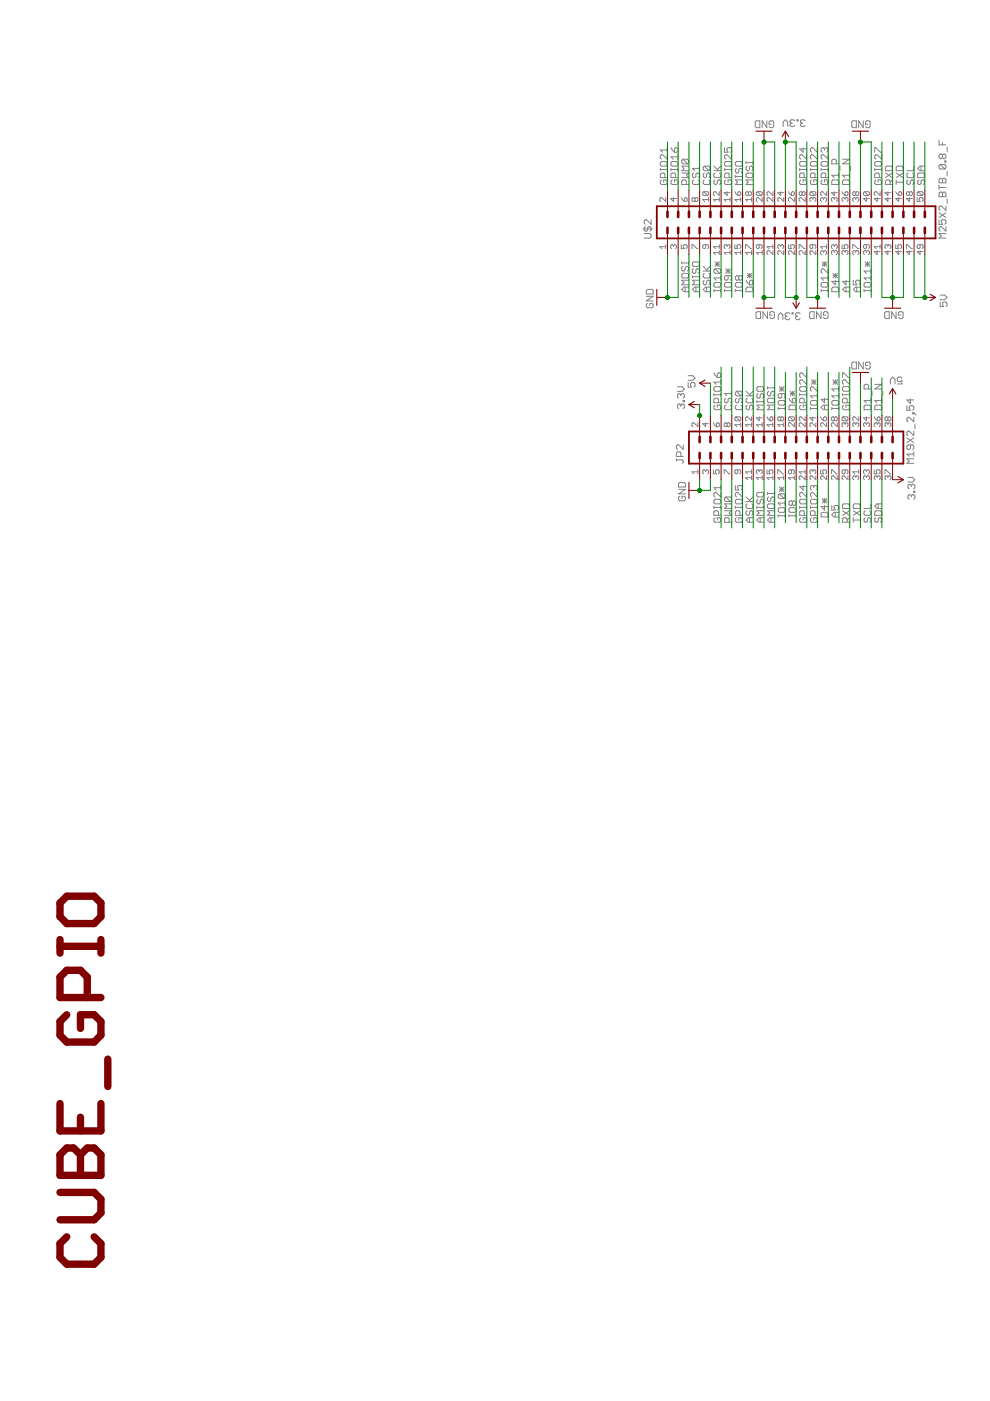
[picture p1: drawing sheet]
<svg xmlns="http://www.w3.org/2000/svg" width="210mm" height="297mm" viewBox="0 0 210 297" stroke-linecap="round" stroke-linejoin="round" font-family="sans-serif">
<g fill="none" stroke="#808080" stroke-width=".21">
<path d="M140 34.5l.3-.3h.9l.3 .3v.5l-.3 .2h-.9l-.3-.2zM140 35.7v.5M140 35.9h1.5M140.3 38.1l-.3 .3v.5l.3 .2h.9l.3-.2v-.5l-.3-.3h-.5v.5M141 37.7v-.8l-.3-.2h-.4l-.3 .2v.8h1.5M141.5 32.8v.9l-1-.9-.5 .2v.5l.3 .2M141.5 31.3v1M141.5 35.7v.5M141.5 31.8h-1.5l.5 .5M142.3 34.5l.2-.3h1l.2 .3v.5l-.2 .2h-1l-.2-.2zM142.3 35.9h1.4M142.3 35.7v.5"/>
<path d="M142.3 31.3l.7 1M142.5 38.1l-.2 .3v.5l.2 .2h1l.2-.2v-.5l-.2-.3h-.5v.5M143.2 37.7v-.8l-.2-.2h-.5l-.2 .2v.8h1.4M143.2 31.3h.3l.2 .3v.4l-.2 .3h-.5v-.7zM143.7 32.8v.9M143.7 35.7v.5M143.7 33.3h-1.4l.4 .4M144.5 36.7h1.5l-.5 .5 .5 .5h-1.5M144.8 33.8l1 .9M144.8 33.8h1l.2 .2v.5l-.2 .2M144.8 33.8l-.3 .2v.5l.3 .2h1M145.5 39.1v-.7l-.2-.3h-.5l-.3 .3v.7h1.5"/>
<path d="M146 35.2h-1.5l.5 .5-.5 .5h1.5M147.1 38.1l-.3 .3v.5l.3 .2h.9l.3-.2v-.5l-.3-.3M147.1 36.7l-.3 .2v.5l.5 .3 .3-.3v-.5l.2-.2h.2l.3 .2v.5l-.3 .3M148.3 35.7h-1.5l.5 .5M148.3 35.2v1M149.3 38.1l-.2 .3v.5l.2 .2h1l.2-.2v-.5l-.2-.3M149.3 36.7l-.2 .2v.5l.2 .3h.3l.2-.3v-.5l.3-.2h.2l.2 .2v.5l-.2 .3M149.3 35.2l-.2 .3v.4l.2 .3h1M149.3 35.2h1l.2 .3v.4l-.2 .3M149.3 35.2l1 1M151.4 36.2h1.4M151.4 35.2l.9 1"/>
<path d="M151.6 38.1l-.2 .3v.5l.4 .2 .3-.2v-.5l.2-.3h.3l.2 .3v.5l-.2 .2M151.6 36.7l-.2 .2v.5l.2 .3h1l.2-.3v-.5l-.2-.2M152.8 35.2l-.7 .7M153.6 31.3v1h.8l-.3-.5v-.2l.3-.3h.5l.2 .3v.4l-.2 .3M153.6 34.5l.3-.3h1l.2 .3v.5l-.2 .2h-1l-.3-.2zM153.6 35.7v.5M153.6 35.9h1.5M153.9 38.1l-.3 .3v.5l.3 .2h1l.2-.2v-.5l-.2-.3h-.5v.5M154.6 37.7v-.8l-.2-.2h-.5l-.3 .2v.8h1.5M155.1 32.8v.9l-1-.9-.5 .2v.5l.3 .2M155.1 35.7v.5M155.9 34.5l.2-.3h1l.3 .3v.5l-.3 .2h-1l-.2-.2z"/>
<path d="M155.9 37.4h1.5M155.9 37.2v.5M156.1 35.7l-.2 .2v.5l.2 .3h.3l.2-.3v-.5l.3-.2 .5 .2v.5l-.3 .3M157.4 38.1h-1.5l.5 .5-.5 .5h1.5M157.4 37.2v.5M158.2 36.9l.2-.2h1l.2 .2v.5l-.2 .3h-1l-.2-.3zM158.2 34.2v.5M158.2 34.5h1.4M158.4 35.2l-.2 .3v.4l.2 .3h.3l.2-.3v-.4l.3-.3h.2l.2 .3v.4l-.2 .3M159.6 38.1h-1.4l.5 .5-.5 .5h1.4M159.6 34.2v.5M160.1 25.9l.3-.3h.7v1.5h-.7l-.3-.3z"/>
<path d="M162.6 25.6v1.5l-1-1.5v1.5M163.6 26.4h-.5v-.5l.2-.3h.5l.2 .3v.9l-.2 .3h-.5l-.2-.3M166.1 26.8v-.9l.4-.5 .5 .5v.9M167.7 26.1l-.2 .3v.2l.2 .2h.5l.3-.2M167.7 26.1h.3M168.5 25.6l-.3-.2h-.5l-.2 .2 .2 .5M169 25.4h.2v.2h-.2zM169.5 34.5l.3-.3h1l.2 .3v.5l-.2 .2h-1l-.3-.2zM169.5 35.9h1.5M169.5 35.7v.5M169.8 38.1l-.3 .3v.5l.3 .2h1l.2-.2v-.5l-.2-.3h-.5v.5M169.9 26.1l-.2 .3v.2l.2 .2h.5l.3-.2"/>
<path d="M169.9 26.1h.3M170.3 31.3v1l-.8-.7h1.5M170.5 37.7v-.8l-.2-.2h-.5l-.3 .2v.8h1.5M170.7 25.6l-.3-.2h-.5l-.2 .2 .2 .5M171 32.8v.9l-1-.9-.5 .2v.5l.3 .2M171 35.7v.5M171.8 34.5l.3-.3h.9l.3 .3v.5l-.3 .2h-.9l-.3-.2zM171.8 35.7v.5M171.8 35.9h1.5M172.1 38.1l-.3 .3v.5l.3 .2h.9l.3-.2v-.5l-.3-.3h-.4v.5M172.8 37.7v-.8l-.2-.2h-.5l-.3 .2v.8h1.5M173.3 32.8v.9l-1-.9h-.2l-.3 .2v.5l.3 .2"/>
<path d="M173.3 31.3v1l-1-1h-.2l-.3 .3v.4l.3 .3M173.3 35.7v.5M174.1 34.5l.2-.3h1l.3 .3v.5l-.3 .2h-1l-.2-.2zM174.1 35.7v.5M174.1 35.9h1.5M174.3 38.1l-.2 .3v.5l.2 .2h1l.3-.2v-.5l-.3-.3h-.5v.5M174.8 31.6l.3-.3h.2l.3 .3v.4l-.3 .3M174.8 31.6l-.2-.3h-.3l-.2 .3v.4l.2 .3M174.8 31.6v.2M175.1 37.7v-.8l-.3-.2h-.5l-.2 .2v.8h1.5M175.6 32.8v.9l-1-.9-.5 .2v.5l.2 .2M175.6 35.7v.5"/>
<path d="M176.6 38.1h1l.2 .3v.7h-1.4v-.7zM177.3 34.7v-.7l-.2-.2h-.5l-.2 .2v.7h1.4M177.8 36.7v1M177.8 37.2h-1.4l.4 .5M178.1 35.2v1M178.6 33.8h1.5l-1.5 .9h1.5M178.9 38.1h1l.2 .3v.7h-1.5v-.7zM180.1 37.2h-1.5l.5 .5M180.1 36.7v1M180.3 35.2v1M180.8 25.6h.8v1.5h-.8l-.2-.3v-.9zM183 25.6v1.5l-.9-1.5v1.5"/>
<path d="M184 26.4h-.5v-.5l.3-.3h.5l.2 .3v.9l-.2 .3h-.5l-.3-.3M185.5 34.5l.2-.3h1l.2 .3v.5l-.2 .2h-1l-.2-.2zM185.5 32.3v-1h.2l1 1h.2M185.5 35.7v.5M185.5 35.9h1.4M185.7 38.1l-.2 .3v.5l.2 .2h1l.2-.2v-.5l-.2-.3h-.5v.5M186.4 37.7v-.8l-.2-.2h-.5l-.2 .2v.8h1.4M186.9 32.8v.9l-1-.9h-.2l-.2 .2v.5l.2 .2M186.9 35.7v.5M187.7 35.5l.3-.3h1l.2 .3v.7h-1.5zM187.7 36.7l1.5 1M188.7 39.1v-.7l-.2-.3h-.5l-.3 .3v.7h1.5"/>
<path d="M189.2 38.1l-.5 .5M189.2 36.7l-1.5 1M190 35.5l.2-.3h1l.3 .3v.7h-1.5zM190 38.6h1.5M190 38.1v1M190 36.7l1.5 1M191.5 36.7l-1.5 1M192.5 36.7l-.2 .2v.5l.2 .3h1l.2-.3v-.5l-.2-.2M192.5 38.1l-.2 .3v.5l.5 .2 .2-.2v-.5l.3-.3h.2l.2 .3v.5l-.2 .2M193.7 35.2v1h-1.4M194.8 38.1l-.2 .3v.5l.2 .2h.3l.2-.2v-.5l.2-.3h.3l.2 .3v.5l-.2 .2M194.8 36.7h1l.2 .2v.8h-1.4v-.8z"/>
<path d="M195.3 35.2v1M196 35.2h-.9l-.5 .5 .5 .5h.9M199.1 38l.2-.2 .5 .2 .3-.2h.2l.3 .2v.8h-1.5zM199.1 29.7v1h1.5M199.1 39.3v.9M199.1 39.8h1.5M199.3 34.9h1l.3 .2v.5l-.3 .2M199.3 34.9l-.2 .2v.5l.2 .2h1M199.3 34.9l1 .9M199.8 32.9l.3-.2h.2l.3 .2v.5l-.3 .2h-.2l-.3-.2M199.8 32.9l-.2-.2h-.3l-.2 .2v.5l.2 .2 .5-.2M199.8 30.2v.5"/>
<path d="M199.8 32.9v.5M199.8 38v.8M200.3 34.1h.3v.3h-.3zM200.8 31.2v1M200.8 36.3v1M136.4 48.5h1.9M136.6 49.5h1.2l.2 .3v.4l-.2 .3h-1.2M136.8 48l-.2 .3v.5l.2 .2h.3l.2-.2v-.5l.3-.3h.2l.2 .3v.5l-.2 .2M138 46.6v1l-.9-1h-.3l-.2 .2v.5l.2 .3M141.1 52.3h-1.2l.4 .4M141.1 41.9v.8l-.8-.8-.4 .2v.4l.2 .2M141.1 51.9v.8"/>
<path d="M142.8 52.1l-.2-.2-.4 .2v.4l.2 .2M142.8 52.1l.2-.2 .4 .2v.4l-.2 .2M142.8 41.9v.8l-.6-.6h1.2M142.8 52.1v.2M144.4 51.9v.8h.7l-.2-.4 .2-.4h.4l.2 .2v.4l-.2 .2M144.4 41.9l.7 .8M144.5 58.2l.3-.2h1l.2 .2v.5l-.2 .2h-1l-.3-.2zM144.5 55.5v.5M144.5 55.8h1.5M144.8 56.5l-.3 .2v.5l.3 .3h.2l.3-.3v-.5l.2-.2 .5 .2v.5l-.2 .3M145.3 41.9l.4 .2v.4l-.2 .2h-.4v-.6zM146 59.4h-1.5l.5 .5-.5 .5h1.5"/>
<path d="M146 55.5v.5M146.7 52.7v-.8h.2l.9 .8h.2M146.8 55.8l.3-.3h.9l.3 .3v.4l-.3 .3h-.9l-.3-.3zM146.8 58.4v.5M146.8 58.7h1.5M147.1 57l-.3 .2v.5l.3 .3h.2l.3-.3v-.5l.2-.2h.2l.3 .2v.5l-.3 .3M147.3 42.1v.4M147.3 42.1l-.2-.2-.4 .2v.4l.2 .2 .4-.2M147.3 42.1l.3-.2 .4 .2v.4l-.2 .2-.5-.2M148.3 59.4h-1.5l.5 .5-.5 .5h1.5M148.3 58.4v.5M149.1 57.5h1.4"/>
<path d="M149.1 56.5l1 1M149.2 40.6h.8l.2 .3v.4l-.2 .2M149.2 40.6l-.2 .3v.4l.2 .2h.8M149.2 40.6l.8 .9M149.3 59.4l-.2 .3v.5l.2 .2h.3l.2-.2v-.5l.3-.3h.2l.2 .3v.5l-.2 .2M149.3 58l-.2 .2v.5l.2 .2h1l.2-.2v-.5l-.2-.2M149.6 51.9v.6l-.2 .2-.4-.2v-.4l.2-.2h.8l.2 .2v.4l-.2 .2M150.2 41.9v.8M150.2 42.3h-1.2l.4 .4M150.5 56.5l-.7 .7M151.6 57l-.2 .2v.5l.2 .3h1M151.6 57h1l.2 .2v.5l-.2 .3"/>
<path d="M151.6 56h1M151.6 57l1 1M151.6 55.5l1 1M152.1 55.5v1M152.5 52.3h-1.2l.4 .4M152.5 42.3h-1.2l.4 .4M152.5 40.6v.9l-.8-.9-.4 .3v.4l.2 .2M152.5 53.6h-1.2l.4 .4M152.5 41.9v.8M152.5 51.9v.8M152.5 53.1v.9M152.6 55.5l-1 1"/>
<path d="M152.8 58.4v1M152.8 58.9h-1.4l.4 .5M153.9 57.5h1M153.9 57l1 1M154.2 52.1l-.3-.2-.4 .2v.4l.2 .2M154.2 52.1l.2-.2 .4 .2v.4l-.2 .2M154.2 40.6v.9l-.7-.6h1.3M154.2 52.1v.2M154.4 58.4v.8l-.3 .2h-.2l-.3-.2v-.5l.3-.3h1l.2 .3v.5l-.2 .2M154.4 57v1M154.8 42.3h-1.3l.4 .4M154.8 53.6h-1.3l.4 .4"/>
<path d="M154.8 41.9v.8M154.8 53.1v.9M154.9 57l-1 1M155.8 51.9v.8h.6l-.2-.4 .2-.4h.4l.3 .2v.4l-.3 .2M155.8 40.6l.6 .9M156.1 59.9h1l.3 .3v.4l-.3 .3h-1l-.2-.3v-.4zM156.6 40.6l.5 .3v.4l-.3 .2h-.4v-.6zM156.6 58.7l.3-.3h.2l.3 .3v.5l-.3 .2h-.2l-.3-.2M156.6 58.7l-.2-.3h-.3l-.2 .3v.5l.2 .2h.3l.2-.2M156.6 58.7v.5M157.1 42.3h-1.3l.4 .4M157.1 53.6h-1.3l.4 .4"/>
<path d="M157.1 41.9v.8M157.1 53.1v.9M158.1 52.7v-.8h.2l.8 .8h.2M158.2 59.4l.7 1M158.4 58.4h1M158.4 58l1 .9M158.7 40.9l-.2-.3-.4 .3v.4l.2 .2 .4-.2M158.7 40.9l.2-.3 .4 .3v.4l-.2 .2-.4-.2M158.7 40.9v.4M158.9 58v.9M159.2 59.4h.2l.2 .3v.5l-.2 .2h-.5v-.7zM159.3 42.3h-1.2l.4 .4"/>
<path d="M159.3 53.6h-1.2l.4 .4M159.3 41.9v.8M159.3 53.1v.9M159.4 58l-1 .9M160.6 40.6h.8l.2 .3v.4l-.2 .2M160.6 40.6l-.2 .3v.4l.2 .2h.8M160.6 40.6l.8 .9M161 51.9v.6l-.2 .2-.4-.2v-.4l.2-.2h.8l.2 .2v.4l-.2 .2M161.6 41.9v.8l-.8-.8-.4 .2v.4l.2 .2M161.6 53.1v.9M161.6 53.6h-1.2l.4 .4M163.9 40.6v.9l-.9-.9-.4 .3v.4l.2 .2"/>
<path d="M163.9 52.3h-1.3l.4 .4M163.9 41.9v.8l-.9-.8-.4 .2v.4l.2 .2M163.9 51.9v.8M163.9 53.1v.9l-.9-.9-.4 .2v.5l.2 .2M165.5 52.1l-.2-.2-.4 .2v.4l.2 .2M165.5 52.1l.2-.2 .5 .2v.4l-.3 .2M165.5 40.6v.9l-.6-.6h1.3M165.5 52.1v.2M166.2 41.9v.8l-.9-.8h-.2l-.2 .2v.4l.2 .2M166.2 53.1v.9l-.9-.9-.4 .2v.5l.2 .2M167.2 51.9v.8h.6l-.2-.4 .2-.4h.4l.2 .2v.4l-.2 .2M167.2 40.6l.6 .9"/>
<path d="M168 40.6l.4 .3v.4l-.2 .2h-.4v-.6zM168.4 41.9v.8l-.8-.8-.4 .2v.4l.2 .2M168.4 53.1v.9l-.8-.9-.4 .2v.5l.2 .2M169.4 52.7v-.8h.3l.8 .8h.2M170.1 40.9l-.2-.3-.5 .3v.4l.3 .2 .4-.2M170.1 40.9l.2-.3 .4 .3v.4l-.2 .2-.4-.2M170.1 40.9v.4M170.7 41.9v.8l-.8-.8-.5 .2v.4l.3 .2M170.7 53.1v.9l-.8-.9h-.2l-.3 .2v.5l.3 .2M171.9 40.6l-.2 .3v.4l.2 .2h.9M171.9 40.6h.9l.2 .3v.4l-.2 .2M171.9 40.6l.9 .9"/>
<path d="M172.3 42.1l-.2-.2-.4 .2v.4l.2 .2M172.3 42.1l.3-.2 .4 .2v.4l-.2 .2M172.3 51.9v.6l-.2 .2-.4-.2v-.4l.2-.2h.9l.2 .2v.4l-.2 .2M172.3 42.1v.2M173 53.1v.9l-.9-.9-.4 .2v.5l.2 .2M174.3 55.5l1 1M174.3 56h1M174.6 53.3l-.2-.2-.4 .2v.5l.2 .2M174.6 42.1v.2M174.6 53.3v.3M174.6 42.1l-.2-.2-.4 .2v.4l.2 .2M174.6 42.1l.2-.2 .4 .2v.4l-.2 .2"/>
<path d="M174.6 53.3l.2-.2 .4 .2v.5l-.2 .2M174.8 55.5v1M175.2 52.3h-1.2l.4 .4M175.2 40.6v.9l-.8-.9-.4 .3v.4l.2 .2M175.2 51.9v.8M175.3 55.5l-1 1M175.6 57v1l-1-1-.5 .2v.5l.2 .3M175.6 58.4v1M175.6 58.9h-1.5l.5 .5M176.6 58.4h1M176.6 58l1 .9M176.9 53.3l.2-.2 .4 .2v.5l-.2 .2"/>
<path d="M176.9 42.1l-.2-.2-.4 .2v.4l.2 .2M176.9 42.1l.2-.2 .4 .2v.4l-.2 .2M176.9 52.1l-.2-.2-.4 .2v.4l.2 .2M176.9 52.1l.2-.2 .4 .2v.4l-.2 .2M176.9 40.6v.9l-.6-.6h1.2M176.9 53.3l-.2-.2-.4 .2v.5l.2 .2M176.9 42.1v.2M176.9 52.1v.2M176.9 53.3v.3M177.1 58v.9M177.1 59.4v1l-.7-.7h1.4M177.6 58l-1 .9"/>
<path d="M178.5 51.9v.8h.7l-.2-.4 .2-.4h.4l.2 .2v.4l-.2 .2M178.5 40.6l.7 .9M179.2 42.1l-.2-.2-.5 .2v.4l.3 .2M179.2 42.1l.2-.2 .4 .2v.4l-.2 .2M179.2 53.3l-.2-.2-.5 .2v.5l.3 .2M179.2 53.3l.2-.2 .4 .2v.5l-.2 .2M179.2 42.1v.2M179.2 53.3v.3M179.4 40.6l.4 .3v.4l-.2 .2h-.4v-.6zM179.4 59.4v1l-.8-.7h1.5M180.8 52.7v-.8h.2l.9 .8h.2M180.9 59.4v1h.8l-.3-.5v-.2l.3-.3h.4l.3 .3v.5l-.3 .2"/>
<path d="M181.4 40.9l.3-.3 .4 .3v.4l-.2 .2-.5-.2M181.4 42.1l.3-.2 .4 .2v.4l-.2 .2M181.4 53.3l.3-.2 .4 .2v.5l-.2 .2M181.4 42.1l-.2-.2-.4 .2v.4l.2 .2M181.4 40.9l-.2-.3-.4 .3v.4l.2 .2 .4-.2M181.4 53.3l-.2-.2-.4 .2v.5l.2 .2M181.4 40.9v.4M181.4 42.1v.2M181.4 53.3v.3M183.3 40.6l-.2 .3v.4l.2 .2h.8M183.3 40.6h.8l.2 .3v.4l-.2 .2M183.3 40.6l.8 .9"/>
<path d="M183.4 59.9h1l.2 .3v.4l-.2 .3h-1l-.2-.3v-.4zM183.4 56h1M183.4 55.5l1 1M183.7 51.9v.6l-.2 .2-.4-.2v-.4l.2-.2h.8l.2 .2v.4l-.2 .2M183.7 41.9v.8l-.6-.6h1.2M183.7 53.3l-.2-.2-.4 .2v.5l.2 .2M183.7 53.3l.2-.2 .4 .2v.5l-.2 .2M183.7 53.3v.3M183.9 55.5v1M184.4 55.5l-1 1M184.6 57.5h-1.4l.5 .5M184.6 58.9h-1.4l.5 .5"/>
<path d="M184.6 57v1M184.6 58.4v1M186 41.9v.8l-.6-.6h1.2M186 53.1v.9l-.6-.7h1.2M186.6 52.3h-1.2l.4 .4M186.6 40.6v.9l-.8-.9-.4 .3v.4l.2 .2M186.6 51.9v.8M188.3 52.1l-.3-.2-.4 .2v.4l.2 .2M188.3 52.1l.2-.2 .4 .2v.4l-.2 .2M188.3 41.9v.8l-.7-.6h1.3M188.3 40.6v.9l-.7-.6h1.3M188.3 53.1v.9l-.7-.7h1.3"/>
<path d="M188.3 52.1v.2M189.9 51.9v.8h.6l-.2-.4 .2-.4h.4l.3 .2v.4l-.3 .2M189.9 40.6l.6 .9M190.5 41.9v.8l-.6-.6h1.3M190.5 53.1v.9l-.6-.7h1.3M190.7 40.6l.5 .3v.4l-.3 .2h-.4v-.6zM192.2 52.7v-.8h.2l.8 .8h.2M192.8 40.9l.2-.3 .4 .3v.4l-.2 .2-.4-.2M192.8 40.9l-.2-.3-.4 .3v.4l.2 .2 .4-.2M192.8 40.9v.4M192.8 41.9v.8l-.6-.6h1.2M192.8 53.1v.9l-.6-.7h1.2"/>
<path d="M194.5 41.9v.8h.6l-.2-.4 .2-.4h.4l.2 .2v.4l-.2 .2M194.7 40.6l-.2 .3v.4l.2 .2h.8M194.7 40.6h.8l.2 .3v.4l-.2 .2M194.7 40.6l.8 .9M195.1 51.9v.6l-.2 .2-.4-.2v-.4l.2-.2h.8l.2 .2v.4l-.2 .2M195.1 53.1v.9l-.6-.7h1.2M199.1 41l.2-.3h.3l.2 .3 .3-.3h.2l.3 .3v.7h-1.5zM199.1 46.6v1h.7l-.2-.5v-.3l.2-.2h.5l.3 .2v.5l-.3 .3M199.1 45.1l1.5 1M199.8 41v.7M200.6 49.5h-1.5l.5 .5-.5 .5h1.5M200.6 43.7v.9l-1-.9-.5 .2v.5l.2 .2"/>
<path d="M200.6 48v1l-1-1h-.3l-.2 .3v.5l.2 .2M200.6 45.1l-1.5 1M200.8 42.2v1M137 61.6l.3-.2h1l.2 .2v.7h-1.5zM137 62.8h1.5l-1.5 1h1.5M137.3 64.3l-.3 .2v.5l.3 .3h1l.2-.3v-.5l-.2-.2h-.5v.5M145.3 60.9v.9M145.9 79.7h1l.5 .4-.5 .5h-1M146 60.9h-1l-.5 .5 .5 .4h1M147.6 60.9v.9M148.3 60.9h-1l-.5 .5 .5 .4h1M149.8 60.9v.9"/>
<path d="M150.5 60.9h-.9l-.5 .5 .5 .4h.9M151.4 60.2l.2-.3h1l.2 .3v.4l-.2 .3h-1l-.2-.3zM151.4 61.4v.4M151.4 61.6h1.4M151.4 79.1l.7 .9M152.1 79.3l.2-.2 .5 .2v.5l-.2 .2h-.5zM152.8 61.4v.4M153.6 61.6h1.5M153.6 60.2l.3-.3h1l.2 .3v.4l-.2 .3h-1l-.3-.3zM153.6 61.4v.4M155.1 61.4v.4M155.9 61.4v.4"/>
<path d="M155.9 61.6h1.5M157.4 61.4v.4M158.4 60.9h1l.2 .2v.7h-1.4v-.7zM160.5 66.1h.7v1.4h-.7l-.2-.2v-1zM162.7 66.1v1.4l-.9-1.4v1.4M163.7 66.8h-.5v-.5l.2-.2h.5l.3 .2v1l-.3 .2h-.5l-.2-.2M165 67.8v-1l.5-.5 .5 .5v1M166.7 67l-.2 .3 .2 .5h.5l.2-.3M166.7 67h.3M167.4 66.5l-.2-.2h-.5l-.2 .2v.3l.2 .2M167.9 66.3h.3v.2h-.3zM168.9 67l-.2 .3 .2 .5h.5l.3-.3"/>
<path d="M168.9 67h.3M169.7 66.5l-.3-.2h-.5l-.2 .2v.3l.2 .2M171 79.1v.9l-1-.9-.5 .2v.5l.3 .2M171.9 66.1h.7v1.4h-.7l-.2-.2v-1zM174.1 60.2l.2-.3h1l.3 .3v.4l-.3 .3h-1l-.2-.3zM174.1 61.4v.4M174.1 66.1v1.4l-1-1.4v1.4M174.1 61.6h1.5M175.1 66.8h-.5v-.5l.2-.2h.5l.3 .2v1l-.3 .2h-.5l-.2-.2M175.6 61.4v.4M176.6 60.9h1l.2 .2v.7h-1.4v-.7zM179.4 60.9v.9"/>
<path d="M180.1 60.9h-1l-.5 .5 .5 .4h1M180.6 77l.2-.2h.8v1.4h-.8l-.2-.2zM181.7 60.9v.9M182.4 60.9h-1l-.5 .5 .5 .4h1M183 76.8v1.4l-.9-1.4v1.4M183.2 61.6h1.4M183.2 61.4v.4M184 77.5h-.5v-.5l.3-.2h.5l.2 .2v1l-.2 .2h-.5l-.3-.2M184.6 61.4v.4M187.6 66.3l.2-.2h.7v1.4h-.7l-.2-.2zM190 66.1v1.4l-1-1.4v1.4M191 66.8h-.5v-.5l.2-.2h.5l.3 .2v1l-.3 .2h-.5l-.2-.2"/>
<path d="M199.3 64.1v.9h.8l-.3-.5v-.2l.3-.2h.5l.2 .2v.5l-.2 .2M199.3 62.6h1l.5 .5-.5 .4h-1M143.4 97.5h1.2l.3 .2-.3 .5M143.4 97.3v.4M143.6 82h1l.5 .5-.5 .5h-1M144.4 85.9l-.3-.2h-.2l-.3 .2v.5l.3 .2M144.4 83.7l-.3-.2h-.2l-.3 .2v.5l.3 .2M144.4 85.9l.2-.2h.2l.3 .2v.5l-.3 .2M144.4 83.7v.2M144.4 85.9v.2M144.4 83.7l.2-.2h.2l.3 .2v.5l-.3 .2M144.4 96.8v-.8l-.3-.2h-.4l-.3 .2v.8h1.5"/>
<path d="M144.8 84.9h.3v.3h-.3zM144.9 94.3v1l-1-1h-.2l-.3 .3v.5l.3 .2M145.9 81.1v1h.7l-.2-.5v-.2l.2-.3h.5l.3 .3v.5l-.3 .2M148 89.6v.9l-.9-.9-.4 .2v.5l.2 .2M148 99.6v.9M149.6 99.8l.2-.2 .4 .2v.4l-.2 .3M149.6 99.8l-.2-.2-.4 .2v.4l.2 .3M149.6 89.6v.9l-.6-.7h1.2M149.6 99.8v.2M151.3 89.6l.6 .9M151.3 99.6v.9h.6l-.2-.5 .2-.4h.4l.2 .2v.4l-.2 .3M151.4 82.2l.2-.2h1l.2 .2v.5l-.2 .3h-1l-.2-.3z"/>
<path d="M151.4 83.4v.5M151.4 83.7h1.4M151.6 85.9l-.2 .2v.5l.2 .3h1l.2-.3v-.5l-.2-.2h-.5v.5M151.9 89.8l.2-.2 .4 .2v.5l-.2 .2h-.4zM152.3 85.4v-.7l-.2-.3h-.5l-.2 .3v.7h1.4M152.8 80.5v1M152.8 83.4v.5M152.8 81h-1.4l.4 .5M153.9 85.9l-.3 .2v.5l.3 .3h1l.2-.3v-.5l-.2-.2M153.9 84.4l-.3 .3v.5l.5 .2 .3-.2v-.5l.2-.3h.3l.2 .3v.5l-.2 .2M154.2 89.8l.2-.2 .4 .2v.5l-.2 .2-.4-.2M154.2 89.8l-.3-.2-.4 .2v.5l.2 .2 .5-.2"/>
<path d="M154.2 89.8v.5M155.1 83.4h-1.5l.5 .5M155.1 83v.9M156 88.4h.8l.3 .2v.4l-.3 .2M156 88.4l-.2 .2v.4l.2 .2h.8M156 88.4l.8 .8M156.1 83h1l.3 .2v.5l-.3 .2M156.1 85.9l-.2 .2v.5l.2 .3h1l.3-.3v-.5l-.3-.2M156.1 84.4l-.2 .3v.5l.2 .2h.3l.2-.2v-.5l.3-.3 .5 .3v.5l-.3 .2M156.1 83l-.2 .2v.5l.2 .2h1M156.1 83l1 .9M156.4 99.6v.6l-.2 .3-.4-.3v-.4l.2-.2h.8l.3 .2v.4l-.3 .3"/>
<path d="M157.1 89.6v.9M157.1 90h-1.3l.4 .5M158.2 83.9h1.4M158.2 83l1 .9M158.4 85.9l-.2 .2v.5l.2 .3h.3l.2-.3v-.5l.3-.2h.2l.2 .2v.5l-.2 .3M158.4 84.4l-.2 .3v.5l.2 .2h1l.2-.2v-.5l-.2-.3M159.3 88.4v.8l-.8-.8-.4 .2v.4l.2 .2M159.3 89.6v.9M159.3 99.6v.9M159.3 90h-1.2l.4 .5M159.6 83l-.7 .7M160.5 85.2h1.4"/>
<path d="M160.5 84.9v.5M160.7 82h1l.2 .2v.5l-.2 .3h-1l-.2-.3v-.5zM160.7 83.4l-.2 .3v.5l.2 .2h.3l.2-.2v-.5l.2-.3h.3l.2 .3v.5l-.2 .2M161 99.8l.2-.2 .4 .2v.4l-.2 .3M161 99.8l-.2-.2-.4 .2v.4l.2 .3M161 88.4v.8l-.6-.6h1.2M161 99.8v.2M161.6 89.6v.9M161.6 90h-1.2l.4 .5M161.9 85.9h-1.4l.5 .5-.5 .5h1.4M161.9 84.9v.5M162.6 99.6v.9h.7l-.3-.5 .3-.4h.4l.2 .2v.4l-.2 .3"/>
<path d="M162.6 88.4l.7 .8M162.7 84.7l.3-.3h.9l.3 .3v.5l-.3 .2h-.9l-.3-.2zM162.7 82v.5M162.7 82.2h1.5M163 83l-.3 .2v.5l.5 .2 .2-.2v-.5l.3-.2h.2l.3 .2v.5l-.3 .2M163.3 88.6l.2-.2 .4 .2v.4l-.2 .2h-.4zM163.9 89.6v.9M163.9 90h-1.3l.4 .5M164.2 85.9h-1.5l.5 .5-.5 .5h1.5M164.2 82v.5M165 85.2l.2-.3h1l.3 .3v.4l-.3 .3h-1l-.2-.3zM165 86.4v.5"/>
<path d="M165 86.6h1.5M165.2 82.5h1M165.2 82l1 1M165.5 88.6l.2-.2 .5 .2v.4l-.3 .2-.4-.2M165.5 88.6l-.2-.2-.4 .2v.4l.2 .2 .4-.2M165.5 88.6v.4M165.7 83.4v.8l-.2 .2-.5-.2v-.5l.2-.3h1l.3 .3v.5l-.3 .2M165.7 82v1M166.2 89.6v.9M166.2 90h-1.3l.4 .5M166.2 82l-1 1M166.5 86.4v.5"/>
<path d="M167.3 86.1l.2-.2h1l.2 .2v.8h-1.4zM167.3 84.4l.2 .5 .5 .5M167.4 88.4h.8l.2 .2v.4l-.2 .2M167.4 88.4l-.2 .2v.4l.2 .2h.8M167.4 88.4l.8 .8M167.5 83.4h1M167.5 83l1 .9M167.8 99.6v.6l-.2 .3-.4-.3v-.4l.2-.2h.8l.2 .2v.4l-.2 .3M168 84.7l.5-.3 .2 .3v.5l-.2 .2h-.5zM168 83v.9M168.4 89.6v.9l-.8-.9-.4 .2v.5l.2 .2M168.5 83l-1 .9"/>
<path d="M169.5 82.2l.3-.2h1l.2 .2v.5l-.2 .3h-1l-.3-.3zM169.5 83.4v.5M169.5 83.7h1.5M169.8 85.9l-.3 .2v.5l.3 .3h1l.2-.3v-.5l-.2-.2h-.5v.5M170.5 85.4v-.7l-.2-.3h-.5l-.3 .3v.7h1.5M170.7 88.4v.8l-.8-.8h-.2l-.3 .2v.4l.3 .2M170.7 89.6v.9l-.8-.9-.5 .2v.5l.3 .2M170.7 99.6v.9M171 80.5v1l-1-1-.5 .3v.4l.3 .3M171 83.4v.5M171.8 86.6h1.5M171.8 86.4v.5"/>
<path d="M172.1 84.9h.9l.3 .3v.4l-.3 .3h-.9l-.3-.3v-.4zM172.1 80.5l.9 1M172.1 81h.9M172.3 99.8l.3-.2 .4 .2v.4l-.2 .3M172.3 99.8l-.2-.2-.4 .2v.4l.2 .3M172.3 88.4v.8l-.6-.6h1.3M172.3 99.8v.2M172.6 80.5v1M173 89.6v.9l-.9-.9-.4 .2v.5l.2 .2M173 80.5l-.9 1M173.3 82v1l-1-1h-.2l-.3 .2v.5l.3 .3M173.3 83.9h-1.5l.5 .5"/>
<path d="M173.3 83.4v1M173.3 86.4v.5M174 99.6v.9h.6l-.2-.5 .2-.4h.4l.2 .2v.4l-.2 .3M174 88.4l.6 .8M174.6 88.6l.2-.2 .4 .2v.4l-.2 .2h-.4zM174.8 84.4v1l-.7-.7h1.5M174.8 85.9v1M175.2 89.6v.9l-.8-.9-.4 .2v.5l.2 .2M175.6 85.9h-1l-.5 .5 .5 .5h1M176.4 85.2l.2-.3h1l.2 .3v.4l-.2 .3h-1l-.2-.3zM176.4 86.6h1.4M176.4 86.4v.5"/>
<path d="M176.6 81h1M176.6 80.5l1 1M176.9 88.6l-.2-.2-.4 .2v.4l.2 .2 .4-.2M176.9 88.6v.4M176.9 88.6l.2-.2 .4 .2v.4l-.2 .2-.4-.2M177.1 80.5v1M177.5 89.6v.9l-.8-.9-.4 .2v.5l.2 .2M177.6 80.5l-1 1M177.8 83.9h-1.4l.4 .5M177.8 82v1M177.8 83.4v1M177.8 86.4v.5"/>
<path d="M177.8 82.5h-1.4l.4 .5M178.6 80v-.9h.3l1 .9h.2M178.6 83.4v.5M178.6 83.7h1.5M178.8 88.4l-.3 .2v.4l.3 .2h.8M178.8 88.4h.8l.2 .2v.4l-.2 .2M178.8 88.4l.8 .8M178.9 82h1l.2 .2v.5l-.2 .3h-1l-.3-.3v-.5zM178.9 85.9l-.3 .2v.5l.3 .3h1l.2-.3v-.5l-.2-.2h-.5v.5M179.2 89.8l-.2-.2-.5 .2v.5l.3 .2M179.2 99.6v.6l-.2 .3-.5-.3v-.4l.3-.2h.8l.2 .2v.4l-.2 .3M179.2 89.8v.2"/>
<path d="M179.2 89.8l.2-.2 .4 .2v.5l-.2 .2M179.6 85.4v-.7l-.2-.3h-.5l-.3 .3v.7h1.5M180.1 80.5v1l-1-1h-.2l-.3 .3v.4l.3 .3M180.1 83.4v.5M181.4 89.8l.3-.2 .4 .2v.5l-.2 .2M181.4 89.8l-.2-.2-.4 .2v.5l.2 .2M181.4 89.8v.2M182.1 88.4v.8l-.9-.8h-.2l-.2 .2v.4l.2 .2M182.1 99.6v.9M183.2 86.1l.2-.2h1l.2 .2v.8h-1.4zM183.7 89.8l-.2-.2-.4 .2v.5l.2 .2M183.7 99.8l-.2-.2-.4 .2v.4l.2 .3"/>
<path d="M183.7 88.4v.8l-.6-.6h1.2M183.7 89.8v.2M183.7 99.8v.2M183.7 89.8l.2-.2 .4 .2v.5l-.2 .2M183.7 99.8l.2-.2 .4 .2v.4l-.2 .3M184.2 82.5v-.8l-.3-.2h-.5l-.2 .2v.8h1.4M184.6 84.9h-1.4l.5 .5M184.6 84.4v1M184.9 83v.9M185.4 99.6v.9h.6l-.2-.5 .2-.4h.4l.2 .2v.4l-.2 .3M185.4 88.4l.6 .8M185.5 86.1l.2-.2h1l.2 .2v.8h-1.4z"/>
<path d="M185.5 81.5h1.4l-1.4 1h1.4M186 88.6l.2-.2 .4 .2v.4l-.2 .2h-.4zM186 89.8v.2M186 89.8l.2-.2 .4 .2v.5l-.2 .2M186 89.8l-.2-.2-.4 .2v.5l.2 .2M186.9 84.9h-1.4l.4 .5M186.9 84.4v1M187.2 83v.9M188.3 88.6l-.3-.2-.4 .2v.4l.2 .2 .5-.2M188.3 88.6l.2-.2 .4 .2v.4l-.2 .2-.4-.2M188.3 89.8l-.3-.2-.4 .2v.5l.2 .2M188.3 88.6v.4"/>
<path d="M188.3 89.8v.2M188.3 89.8l.2-.2 .4 .2v.5l-.2 .2M188.8 81.4v-1l.5-.5 .5 .5v1M191.2 80.2l-.2-.3h-.5l-.3 .3v.5l.3 .2 .7-.2v.7h-1M192.3 86v1h.7l-.2-.7 .2-.3h.5l.2 .3v.5l-.2 .2M192.3 92.9l1.4 .9M193 94.3v.8l-.2 .2-.5-.2v-.5l.2-.3h1l.2 .3v.5l-.2 .2M193 84.6v.9l-.7-.7h1.4M193.5 87.5h.2v.2h-.2zM193.7 88.5v.9l-.9-.9h-.3l-.2 .2v.5l.2 .2M193.7 97.3h-1.4l.5 .4-.5 .5h1.4M193.7 96.3h-1.4l.5 .5"/>
<path d="M193.7 91.4v1l-.9-1-.5 .2v.5l.2 .3M193.7 95.8v1M193.7 92.9l-1.4 .9M193.7 87.5l.5 .5M194 89.9v1M143.9 103.8h1.4l-1.4 .9h1.4M144.1 105.2l-.2 .3v.4l.2 .3h1l.2-.3v-.4l-.2-.3h-.5v.5M144.1 102.3h1l.2 .2v.8h-1.4v-.8zM148 100h-1.3l.4 .5M151.4 106.1l.2-.2h1l.2 .2v.5l-.2 .2h-1l-.2-.2zM151.4 107.3v.5M151.4 107.6h1.4"/>
<path d="M151.6 109.8l-.2 .2v.5l.2 .2h1l.2-.2v-.5l-.2-.2h-.5v.5M152.3 109.3v-.8l-.2-.2h-.5l-.2 .2v.8h1.4M152.8 104.4v1l-1-1-.4 .2v.5l.2 .3M152.8 102.9v1M152.8 107.3v.5M152.8 103.4h-1.4l.4 .5M153.5 100.5v-.9h.2l.9 .9h.2M153.6 108.3h1.5l-.5 .5 .5 .5h-1.5M153.9 105.4h1l.2 .2v.5l-.2 .2M153.9 105.4l-.3 .2v.5l.3 .2h1M153.9 105.4l1 .9M154.6 110.7v-.7l-.2-.2h-.5l-.3 .2v.7h1.5"/>
<path d="M155.1 106.8h-1.5l.5 .5-.5 .5h1.5M155.9 102.9v1h.7l-.2-.7 .2-.3h.5l.3 .3v.5l-.3 .2M155.9 106.1l.2-.2h1l.3 .2v.5l-.3 .2h-1l-.2-.2zM155.9 107.3v.5M155.9 107.6h1.5M156.1 109.8l-.2 .2v.5l.2 .2h1l.3-.2v-.5l-.3-.2h-.5v.5M156.9 109.3v-.8l-.3-.2h-.5l-.2 .2v.8h1.5M157.4 104.4v1l-1-1h-.3l-.2 .2v.5l.2 .3M157.4 107.3v.5M158.2 106.3h1.4M158.2 105.4l1 .9M158.4 108.3l-.2 .2v.5l.5 .3 .2-.3v-.5l.3-.2h.2l.2 .2v.5l-.2 .3"/>
<path d="M158.4 106.8l-.2 .3v.5l.2 .2h1l.2-.2v-.5l-.2-.3M158.9 109.8v.9M159.3 100.9v.8M159.3 100h-1.2l.4 .5M159.3 101.3h-1.2l.4 .4M159.6 109.8h-.9l-.5 .5 .5 .4h.9M159.6 105.4l-.7 .7M160.5 104.6l.2-.2h1l.2 .2v.5l-.2 .3h-1l-.2-.3zM160.5 107.3v.5M160.5 107.6h1.4M160.7 105.9l-.2 .2v.5l.2 .2h.3l.2-.2v-.5l.2-.2 .5 .2v.5l-.2 .2M161.2 109.8v.9"/>
<path d="M161.6 100.9v.8M161.6 101.3h-1.2l.4 .4M161.9 107.3v.5M161.9 109.8h-.9l-.5 .5 .5 .4h.9M161.9 108.3h-1.4l.5 .5-.5 .5h1.4M162.7 104.4v.5M162.7 104.6h1.5M163 105.4l-.3 .2v.5l.3 .2h.2l.2-.2v-.5l.3-.2 .5 .2v.5l-.3 .2M163 106.8h.9l.3 .3v.5l-.3 .2h-.9l-.3-.2v-.5zM163.4 109.8v.9M163.9 100.9v.8M163.9 101.3h-1.3l.4 .4"/>
<path d="M164.2 104.4v.5M164.2 109.8h-1l-.5 .5 .5 .4h1M164.2 108.3h-1.5l.5 .5-.5 .5h1.5M164.9 100.5v-.9h.2l.8 .9h.3M165 107.9l.2-.2h1l.3 .2v.5l-.3 .2h-1l-.2-.2zM165 109.1v.5M165 109.3h1.5M165.2 104.7l-.2 .3v.5l.2 .2h1M165.2 104.7h1l.3 .3v.5l-.3 .2M165.2 104.7l1 1M165.2 103.3l1 .9M165.2 103.7h1"/>
<path d="M165.7 103.3v.9M166.2 100.9v.8M166.2 101.3h-1.3l.4 .4M166.2 103.3l-1 .9M166.5 106.2v.9M166.5 109.1v.5M166.5 106.7h-1.5l.5 .4M167.3 109.3h1.4M167.3 107.9l.2-.2h1l.2 .2v.5l-.2 .2h-1l-.2-.2zM167.3 109.1v.5M168 106.4l-.2-.2h-.3l-.2 .2v.5l.2 .2h.3l.2-.2M168 106.4l.3-.2 .4 .2v.5l-.2 .2-.5-.2"/>
<path d="M168 106.4v.5M168.4 100.9v.8M168.4 101.3h-1.2l.4 .4M168.7 109.1v.5M169.5 106.1l.3-.2h1l.2 .2v.5l-.2 .2h-1l-.3-.2zM169.5 107.6h1.5M169.5 107.3v.5M169.8 109.8l-.3 .2v.5l.3 .2h1l.2-.2v-.5l-.2-.2h-.5v.5M170.3 102.9v1l-.8-.7h1.5M170.5 109.3v-.8l-.2-.2h-.5l-.3 .2v.8h1.5M170.7 100.9v.8l-.8-.8-.5 .2v.4l.3 .2M170.7 100h-1.3l.5 .5"/>
<path d="M171 104.4v1l-1-1-.5 .2v.5l.3 .3M171 107.3v.5M171.8 106.1l.3-.2h.9l.3 .2v.5l-.3 .2h-.9l-.3-.2zM171.8 107.3v.5M171.8 107.6h1.5M172.1 109.8l-.3 .2v.5l.3 .2h.9l.3-.2v-.5l-.3-.2h-.4v.5M172.6 103.2l.2-.3 .5 .3v.5l-.3 .2M172.6 103.2l-.3-.3h-.2l-.3 .3v.5l.3 .2M172.6 103.2v.2M172.8 109.3v-.8l-.2-.2h-.5l-.3 .2v.8h1.5M173 100.9v.8l-.9-.8-.4 .2v.4l.2 .2M173.3 104.4v1l-1-1h-.2l-.3 .2v.5l.3 .3"/>
<path d="M173.3 107.3v.5M174.1 108.9l.2-.3h1l.3 .3v.7h-1.5zM174.3 106.2h1M174.3 105.7l1 1M174.8 105.7v1M174.8 107.2v.9l-.7-.7h1.5M175.2 100.9v.8l-.8-.8-.4 .2v.4l.2 .2M175.3 105.7l-1 1M176.3 100.5v-.9h.2l.8 .9h.2M176.4 107.2v.9h.7l-.3-.4v-.3l.3-.2h.5l.2 .2v.5l-.2 .2M177.1 108.6v1M177.5 100.9v.8l-.8-.8-.4 .2v.4l.2 .2"/>
<path d="M177.8 108.6h-1l-.4 .5 .4 .5h1M178.6 108.3l1.5 1M178.9 106.8h1l.2 .3v.7h-1.5v-.7zM179.6 110.7v-.7l-.2-.2h-.5l-.3 .2v.7h1.5M179.8 100.9v.8l-.8-.8-.5 .2v.4l.3 .2M180.1 109.8l-.5 .5M180.1 108.3l-1.5 1M180.9 109.8v.9M180.9 110.3h1.5M180.9 108.3l1.5 1M181.2 106.8h.9l.3 .3v.7h-1.5v-.7zM181.4 101.1l.3-.2 .4 .2v.4l-.2 .2"/>
<path d="M181.4 101.1l-.2-.2-.4 .2v.4l.2 .2M181.4 101.1v.2M182.1 100h-1.3l.4 .5M182.4 108.3l-1.5 1M183.4 109.8l-.2 .2v.5l.2 .2h.3l.2-.2v-.5l.3-.2 .4 .2v.5l-.2 .2M183.4 108.3l-.2 .2v.5l.2 .3h1l.2-.3v-.5l-.2-.2M183.7 101.1l-.2-.2-.4 .2v.4l.2 .2M183.7 101.1v.2M183.7 101.1l.2-.2 .4 .2v.4l-.2 .2M184.6 106.8v1h-1.4M185.5 108.5l.2-.2h1l.2 .2v.8h-1.4zM185.7 109.8l-.2 .2v.5l.4 .2 .3-.2v-.5l.5-.2 .2 .2v.5l-.2 .2"/>
<path d="M186 101.1v.2M186 101.1l.2-.2 .4 .2v.4l-.2 .2M186 101.1l-.2-.2-.4 .2v.4l.2 .2M186.2 106.8v1M186.9 106.8h-1l-.4 .5 .4 .5h1M187.6 100.5v-.9h.2l.9 .9h.2M188.3 101.1v.2M188.3 101.1l-.3-.2-.4 .2v.4l.2 .2M188.3 101.1l.2-.2 .4 .2v.4l-.2 .2M192.5 101.2h1l.5 .5-.5 .5h-1M193.2 105.1l-.2-.2h-.3l-.2 .2v.5l.2 .3M193.2 102.9l-.2-.2h-.3l-.2 .2v.5l.2 .3"/>
<path d="M193.2 105.1l.3-.2h.2l.3 .2v.5l-.3 .3M193.2 102.9v.3M193.2 105.1v.3M193.2 102.9l.3-.2h.2l.3 .2v.5l-.3 .3M193.7 104.1h.3v.3h-.3z"/>
</g>
<g fill="none" stroke="#800000" stroke-width="1.6">
<path d="M12.7 199.2v2.9M14.2 190h5.8l1.4 1.5v2.9l-1.4 1.4h-5.8l-1.5-1.4v-2.9zM21.4 199.2v2.9M12.7 200.6h8.7M14.2 215.1l-1.5 1.5v2.9l1.5 1.4h5.8l1.4-1.4v-2.9l-1.4-1.5h-2.9v2.9M18.5 211.5v-4.3l-1.4-1.5h-2.9l-1.5 1.5v4.3h8.7M12.7 234v5.8h8.7v-5.8M17.1 236.9v2.9M22.9 224.6v5.8M12.7 244.8l1.5-1.4h1.4l1.5 1.4 1.4-1.4h1.5l1.4 1.4v4.4h-8.7zM12.7 252.8h7.3l1.4 1.5v2.9l-1.4 1.4h-7.3M17.1 244.8v4.4"/>
<path d="M14.2 262.2l-1.5 1.5v2.9l1.5 1.4h5.8l1.4-1.4v-2.9l-1.4-1.5"/>
</g>
<g fill="none" stroke="#800000" stroke-width=".55">
<path d="M141.5 44.9v1.1M141.5 48.3v1.1M143.8 44.9v1.1M143.8 48.3v1.1M146.1 44.9v1.1M146.1 48.3v1.1M148.3 44.9v1.1M148.3 48.3v1.1M150.6 44.9v1.1M150.6 48.3v1.1M152.9 44.9v1.1M152.9 48.3v1.1"/>
<path d="M155.2 44.9v1.1M155.2 48.3v1.1M157.4 44.9v1.1M157.4 48.3v1.1M159.7 44.9v1.1M159.7 48.3v1.1M162 44.9v1.1M162 48.3v1.1M164.3 44.9v1.1M164.3 48.3v1.1M166.5 44.9v1.1M166.5 48.3v1.1"/>
<path d="M168.8 44.9v1.1M168.8 48.3v1.1M171.1 44.9v1.1M171.1 48.3v1.1M173.4 44.9v1.1M173.4 48.3v1.1M175.6 44.9v1.1M175.6 48.3v1.1M177.9 44.9v1.1M177.9 48.3v1.1M180.2 44.9v1.1M180.2 48.3v1.1"/>
<path d="M182.4 44.9v1.1M182.4 48.3v1.1M184.7 44.9v1.1M184.7 48.3v1.1M187 44.9v1.1M187 48.3v1.1M189.3 44.9v1.1M189.3 48.3v1.1M191.5 44.9v1.1M191.5 48.3v1.1M193.8 44.9v1.1M193.8 48.3v1.1"/>
<path d="M196.1 44.9v1.1M196.1 48.3v1.1M148.3 92.6v1.1M148.3 96v1.2M150.6 92.6v1.1M150.6 96v1.2M152.9 92.6v1.1M152.9 96v1.2M155.2 92.6v1.1M155.2 96v1.2M157.4 92.6v1.1M157.4 96v1.2"/>
<path d="M159.7 92.6v1.1M159.7 96v1.2M162 92.6v1.1M162 96v1.2M164.3 92.6v1.1M164.3 96v1.2M166.5 92.6v1.1M166.5 96v1.2M168.8 92.6v1.1M168.8 96v1.2M171.1 92.6v1.1M171.1 96v1.2"/>
<path d="M173.4 92.6v1.1M173.4 96v1.2M175.6 92.6v1.1M175.6 96v1.2M177.9 92.6v1.1M177.9 96v1.2M180.2 92.6v1.1M180.2 96v1.2M182.4 92.6v1.1M182.4 96v1.2M184.7 92.6v1.1M184.7 96v1.2"/>
<path d="M187 92.6v1.1M187 96v1.2M189.3 92.6v1.1M189.3 96v1.2"/>
</g>
<path d="M139.3 43.7h59.1v6.8h-59.1zM146.1 91.5h45.4v6.8h-45.4z" fill="none" stroke="#800000" stroke-width=".38"/>
<g fill="none" stroke="#800000" stroke-width=".21">
<path d="M162 27.8v2.3M166.5 27.8v2.3M182.4 27.8v2.3M141.5 40.3v4.6M141.5 49.4v4.6M143.8 40.3v4.6M143.8 49.4v4.6M146.1 40.3v4.6M146.1 49.4v4.6M148.3 40.3v4.6M148.3 49.4v4.6M150.6 40.3v4.6"/>
<path d="M150.6 49.4v4.6M152.9 40.3v4.6M152.9 49.4v4.6M155.2 40.3v4.6M155.2 49.4v4.6M157.4 40.3v4.6M157.4 49.4v4.6M159.7 40.3v4.6M159.7 49.4v4.6M162 40.3v4.6M162 49.4v4.6M164.3 40.3v4.6"/>
<path d="M164.3 49.4v4.6M166.5 40.3v4.6M166.5 49.4v4.6M168.8 40.3v4.6M168.8 49.4v4.6M171.1 40.3v4.6M171.1 49.4v4.6M173.4 40.3v4.6M173.4 49.4v4.6M175.6 40.3v4.6M175.6 49.4v4.6M177.9 40.3v4.6"/>
<path d="M177.9 49.4v4.6M180.2 40.3v4.6M180.2 49.4v4.6M182.4 40.3v4.6M182.4 49.4v4.6M184.7 40.3v4.6M184.7 49.4v4.6M187 40.3v4.6M187 49.4v4.6M189.3 40.3v4.6M189.3 49.4v4.6M191.5 40.3v4.6"/>
<path d="M191.5 49.4v4.6M193.8 40.3v4.6M193.8 49.4v4.6M196.1 40.3v4.6M196.1 49.4v4.6M139.3 63.1h2.2M162 63.1v2.2M168.8 63.1v2.2M173.4 63.1v2.2M182.4 79v2.2M189.3 63.1v2.2M196.1 63.1h2.3"/>
<path d="M146.1 85.8h2.2M148.3 88.1v4.5M148.3 97.2v4.5M148.3 81.2h2.3M150.6 88.1v4.5M150.6 97.2v4.5M152.9 88.1v4.5M152.9 97.2v4.5M155.2 88.1v4.5M155.2 97.2v4.5M157.4 88.1v4.5M157.4 97.2v4.5"/>
<path d="M159.7 88.1v4.5M159.7 97.2v4.5M162 88.1v4.5M162 97.2v4.5M164.3 88.1v4.5M164.3 97.2v4.5M166.5 88.1v4.5M166.5 97.2v4.5M168.8 88.1v4.5M168.8 97.2v4.5M171.1 88.1v4.5M171.1 97.2v4.5"/>
<path d="M173.4 88.1v4.5M173.4 97.2v4.5M175.6 88.1v4.5M175.6 97.2v4.5M177.9 88.1v4.5M177.9 97.2v4.5M180.2 88.1v4.5M180.2 97.2v4.5M182.4 88.1v4.5M182.4 97.2v4.5M184.7 88.1v4.5M184.7 97.2v4.5"/>
<path d="M187 88.1v4.5M187 97.2v4.5M189.3 82.4v2.3M189.3 88.1v4.5M189.3 97.2v4.5h2.2M146.1 104h2.2"/>
</g>
<g fill="none" stroke="#800000" stroke-width=".23">
<path d="M160.3 27.8h3.4M165.8 29l.7-1.2 .7 1.2M180.7 27.8h3.4M139.3 61.4v3.4M160.3 65.3h3.4M168.1 64.2l.7 1.1 .7-1.1M171.6 65.3h3.4M180.7 79h3.4M187.6 65.3h3.4M197.2 62.4l1.2 .7-1.2 .6M147.2 85.1l-1.1 .7 1.1 .7M149.5 80.6l-1.2 .6 1.2 .7"/>
<path d="M188.6 83.5l.7-1.1 .6 1.1M146.1 102.3v3.4M190.4 101l1.1 .7-1.1 .7"/>
</g>
<g fill="none" stroke="#008000" stroke-width=".21">
<path d="M141.5 30.1v10.2M143.8 30.1v10.2M146.1 30.1v10.2M148.3 30.1v10.2M150.6 30.1v10.2M152.9 30.1v10.2M155.2 30.1v10.2M157.4 30.1v10.2M159.7 30.1v10.2M171.1 30.1v10.2M173.4 30.1v10.2M175.6 30.1v10.2"/>
<path d="M177.9 30.1v10.2M180.2 30.1v10.2M187 30.1v10.2M189.3 30.1v10.2M191.5 30.1v10.2M193.8 30.1v10.2M196.1 30.1v10.2M141.5 54v9.1h2.3v-9.1M146.1 54v9.1M148.3 54v9.1M150.6 54v9.1M152.9 54v9.1"/>
<path d="M155.2 54v9.1M157.4 54v9.1M159.7 54v9.1M162 40.3v-10.2h2.3v10.2M162 54v9.1h2.3v-9.1M166.5 40.3v-10.2h2.3v10.2M166.5 54v9.1h2.3v-9.1M171.1 54v9.1h2.3v-9.1M175.6 54v9.1M177.9 54v9.1M180.2 54v9.1M182.4 40.3v-10.2h2.3v10.2"/>
<path d="M182.4 54v9.1M184.7 54v9.1M187 54v9.1h4.5v-9.1M189.3 54v9.1M193.8 54v9.1h2.3v-9.1M152.9 77.8v10.3M155.2 77.8v10.3M157.4 77.8v10.3M159.7 77.8v10.3M162 77.8v10.3M164.3 77.8v10.3M166.5 79v9.1"/>
<path d="M168.8 79v9.1M171.1 77.8v10.3M173.4 79v9.1M175.6 79v9.1M177.9 79v9.1M180.2 77.8v10.3M148.3 85.8v2.3M150.6 81.2v6.9M182.4 81.2v6.9M184.7 80.1v8M187 80.1v8M189.3 84.7v3.4"/>
<path d="M148.3 101.7v2.3h2.3v-2.3M152.9 101.7v10.2M155.2 101.7v10.2M157.4 101.7v10.2M159.7 101.7v10.2M162 101.7v10.2M164.3 101.7v10.2M166.5 101.7v9.1M168.8 101.7v9.1M171.1 101.7v10.2M173.4 101.7v10.2M175.6 101.7v9.1"/>
<path d="M177.9 101.7v9.1M180.2 101.7v10.2M182.4 101.7v10.2M184.7 101.7v10.2M187 101.7v10.2"/>
</g>
<g fill="#008000" stroke="#008000" stroke-width=".21">
<circle cx="182.4" cy="30.1" r=".44"/>
<circle cx="162" cy="30.1" r=".44"/>
<circle cx="141.5" cy="63.1" r=".44"/>
<circle cx="189.3" cy="63.1" r=".44"/>
<circle cx="162" cy="63.1" r=".44"/>
<circle cx="173.4" cy="63.1" r=".44"/>
<circle cx="148.3" cy="104" r=".44"/>
<circle cx="166.5" cy="30.1" r=".44"/>
<circle cx="168.8" cy="63.1" r=".44"/>
<circle cx="148.3" cy="88.1" r=".44"/>
<circle cx="196.1" cy="63.1" r=".44"/>
</g>
</svg>
